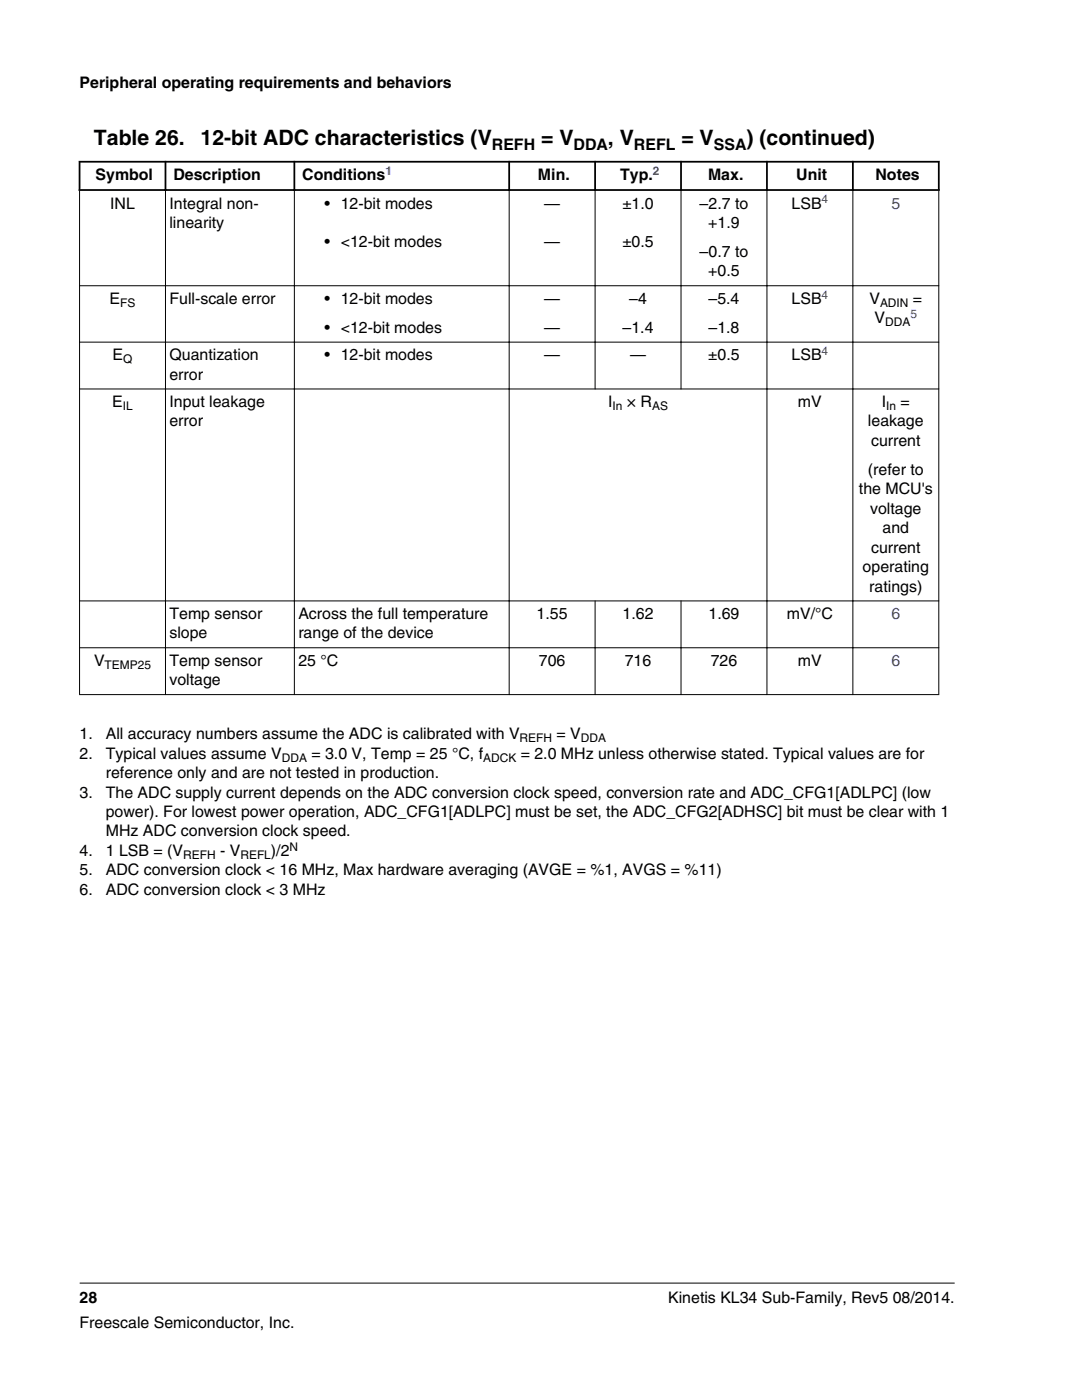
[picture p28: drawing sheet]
<svg xmlns="http://www.w3.org/2000/svg" width="216mm" height="279mm" viewBox="0 0 216 279" stroke-linecap="round" stroke-linejoin="round" font-family="sans-serif">
<defs><g id="words">
<g font-size="4.2">
<text x="18.7" y="29">Table 26.</text>
<text x="40" y="29">12-bit ADC characteristics (V</text>
<text x="108" y="29">= V</text>
<text x="121.3" y="29">, V</text>
<text x="136" y="29">= V</text>
<text x="149" y="29">) (continued)</text>
</g>
<g font-size="3.2">
<text x="15.9" y="17.5">Peripheral operating requirements and behaviors</text>
<text x="98.1" y="29.9">REFH</text>
<text x="114.4" y="29.9">DDA</text>
<text x="126.5" y="29.9">REFL</text>
<text x="142.4" y="29.9">SSA</text>
<text x="19.1" y="36">Symbol</text>
<text x="34.6" y="36">Description</text>
<text x="60.3" y="36">Conditions</text>
<text x="107.3" y="36">Min.</text>
<text x="123.7" y="36">Typ.</text>
<text x="141.3" y="36">Max.</text>
<text x="158.9" y="36">Unit</text>
<text x="174.7" y="36">Notes</text>
<text x="22" y="41.6">INL</text>
<text x="33.8" y="41.6">Integral non-</text>
<text x="64.8" y="41.6">• 12-bit modes</text>
<text x="108.6" y="41.6">—</text>
<text x="124.2" y="41.6">±1.0</text>
<text x="139.6" y="41.6">–2.7 to</text>
<text x="157.9" y="41.6">LSB</text>
<text x="33.8" y="45.5">linearity</text>
<text x="141.3" y="45.5">+1.9</text>
<text x="64.8" y="49.3">• &lt;12-bit modes</text>
<text x="108.6" y="49.3">—</text>
<text x="124.2" y="49.3">±0.5</text>
<text x="139.6" y="51.3">–0.7 to</text>
<text x="141.3" y="55.2">+0.5</text>
<text x="21.9" y="60.6">E</text>
<text x="33.8" y="60.6">Full-scale error</text>
<text x="64.8" y="60.6">• 12-bit modes</text>
<text x="108.6" y="60.6">—</text>
<text x="125.6" y="60.6">–4</text>
<text x="141.4" y="60.6">–5.4</text>
<text x="157.9" y="60.6">LSB</text>
<text x="173.5" y="60.6">V</text>
<text x="174.5" y="64.5">V</text>
<text x="182.2" y="60.6">=</text>
<text x="22.5" y="71.9">E</text>
<text x="33.8" y="71.9">Quantization</text>
<text x="64.8" y="66.4">• &lt;12-bit modes</text>
<text x="64.8" y="71.9">• 12-bit modes</text>
<text x="108.6" y="66.4">—</text>
<text x="108.6" y="71.9">—</text>
<text x="124.2" y="66.4">–1.4</text>
<text x="125.7" y="71.9">—</text>
<text x="141.3" y="71.9">±0.5</text>
<text x="141.4" y="66.4">–1.8</text>
<text x="157.9" y="71.9">LSB</text>
<text x="33.8" y="75.8">error</text>
<text x="22.4" y="81.2">E</text>
<text x="33.8" y="81.2">Input leakage</text>
<text x="121.3" y="81.2">I</text>
<text x="125.1" y="81.2">× R</text>
<text x="159.2" y="81.2">mV</text>
<text x="175.9" y="81.2">I</text>
<text x="179.7" y="81.2">=</text>
<text x="33.8" y="85.1">error</text>
<text x="173.2" y="85.1">leakage</text>
<text x="173.8" y="89">current</text>
<text x="173.2" y="94.8">(refer to</text>
<text x="171.4" y="98.7">the MCU's</text>
<text x="173.6" y="102.5">voltage</text>
<text x="176.1" y="106.4">and</text>
<text x="173.8" y="110.3">current</text>
<text x="172.1" y="114.2">operating</text>
<text x="173.5" y="118.1">ratings)</text>
<text x="33.8" y="123.5">Temp sensor</text>
<text x="59.5" y="123.5">Across the full temperature</text>
<text x="107.1" y="123.5">1.55</text>
<text x="124.2" y="123.5">1.62</text>
<text x="141.4" y="123.5">1.69</text>
<text x="157" y="123.5">mV/°C</text>
<text x="33.8" y="127.4">slope</text>
<text x="59.5" y="127.4">range of the device</text>
<text x="18.8" y="132.9">V</text>
<text x="33.8" y="132.9">Temp sensor</text>
<text x="33.8" y="136.8">voltage</text>
<text x="59.5" y="132.9">25 °C</text>
<text x="107.5" y="132.9">706</text>
<text x="124.7" y="132.9">716</text>
<text x="141.8" y="132.9">726</text>
<text x="159.2" y="132.9">mV</text>
<text x="15.9" y="147.5">1.</text>
<text x="21.1" y="147.5">All accuracy numbers assume the ADC is calibrated with V</text>
<text x="111.1" y="147.5">= V</text>
<text x="15.9" y="151.4">2.</text>
<text x="21.1" y="155.3">reference only and are not tested in production.</text>
<text x="21.1" y="151.4">Typical values assume V</text>
<text x="62.1" y="151.4">= 3.0 V, Temp = 25 °C, f</text>
<text x="103.9" y="151.4">= 2.0 MHz unless otherwise stated. Typical values are for</text>
<text x="15.9" y="159.2">3.</text>
<text x="21.1" y="159.2">The ADC supply current depends on the ADC conversion clock speed, conversion rate and ADC_CFG1[ADLPC] (low</text>
<text x="21.1" y="163">power). For lowest power operation, ADC_CFG1[ADLPC] must be set, the ADC_CFG2[ADHSC] bit must be clear with 1</text>
<text x="21.1" y="166.9">MHz ADC conversion clock speed.</text>
<text x="15.9" y="170.8">4.</text>
<text x="21.1" y="170.8">1 LSB = (V</text>
<text x="43.9" y="170.8">- V</text>
<text x="54.1" y="170.8">)/2</text>
<text x="15.9" y="174.7">5.</text>
<text x="15.9" y="178.6">6.</text>
<text x="21.1" y="174.7">ADC conversion clock &lt; 16 MHz, Max hardware averaging (AVGE = %1, AVGS = %11)</text>
<text x="21.1" y="178.6">ADC conversion clock &lt; 3 MHz</text>
<text x="15.9" y="260">28</text>
<text x="133.3" y="260">Kinetis KL34 Sub-Family, Rev5 08/2014.</text>
<text x="15.9" y="265">Freescale Semiconductor, Inc.</text>
</g>
<g font-size="3.2" fill="#00f">
<text x="177.9" y="41.6">5</text>
<text x="177.9" y="123.5">6</text>
<text x="177.9" y="132.9">6</text>
</g>
<g font-size="2.4" fill="#00f">
<text x="76.9" y="34.9">1</text>
<text x="130.3" y="34.9">2</text>
<text x="163.9" y="40.6">4</text>
<text x="163.9" y="59.6">4</text>
<text x="181.7" y="63.5">5</text>
<text x="163.9" y="70.8">4</text>
</g>
<g font-size="2.4">
<text x="24" y="61.3">FS</text>
<text x="175.6" y="61.3">ADIN</text>
<text x="176.6" y="65.1">DDA</text>
<text x="24.6" y="72.5">Q</text>
<text x="24.5" y="81.9">IL</text>
<text x="122.2" y="81.9">In</text>
<text x="130.1" y="81.9">AS</text>
<text x="176.8" y="81.9">In</text>
<text x="20.9" y="133.5">TEMP25</text>
<text x="103.7" y="148.2">REFH</text>
<text x="115.9" y="148.2">DDA</text>
<text x="56.2" y="152">DDA</text>
<text x="96.4" y="152">ADCK</text>
<text x="36.6" y="171.4">REFH</text>
<text x="48" y="171.4">REFL</text>
<text x="57.8" y="169.7">N</text>
</g>
</g></defs>
<path d="M15.7 32.3h171.8M15.7 37.9h171.8M15.9 32.1v6M33 32.1v6M58.7 32.1v6M101.6 32.1v6M118.7 32.1v6M135.9 32.1v6M153 32.1v6M170.2 32.1v6M187.3 32.1v6" fill="none" stroke="#000" stroke-width=".35"/>
<g fill="none" stroke="#000" stroke-width=".2">
<path d="M15.9 38.1v100.6M33 37.7v101M58.7 37.7v101M101.6 37.7v101M118.7 37.7v40M135.9 37.7v40M153 37.7v101M170.2 37.7v101M187.3 38.1v100.6M15.8 57h171.6M15.8 68.3h171.6M15.8 77.6h171.6"/>
<path d="M15.8 119.9h171.6M118.7 119.8v18.9M135.9 119.8v18.9M15.8 129.3h171.6M15.8 138.6h171.6M15.9 256.1h174.6"/>
</g>
<use href="#words"/>
</svg>
